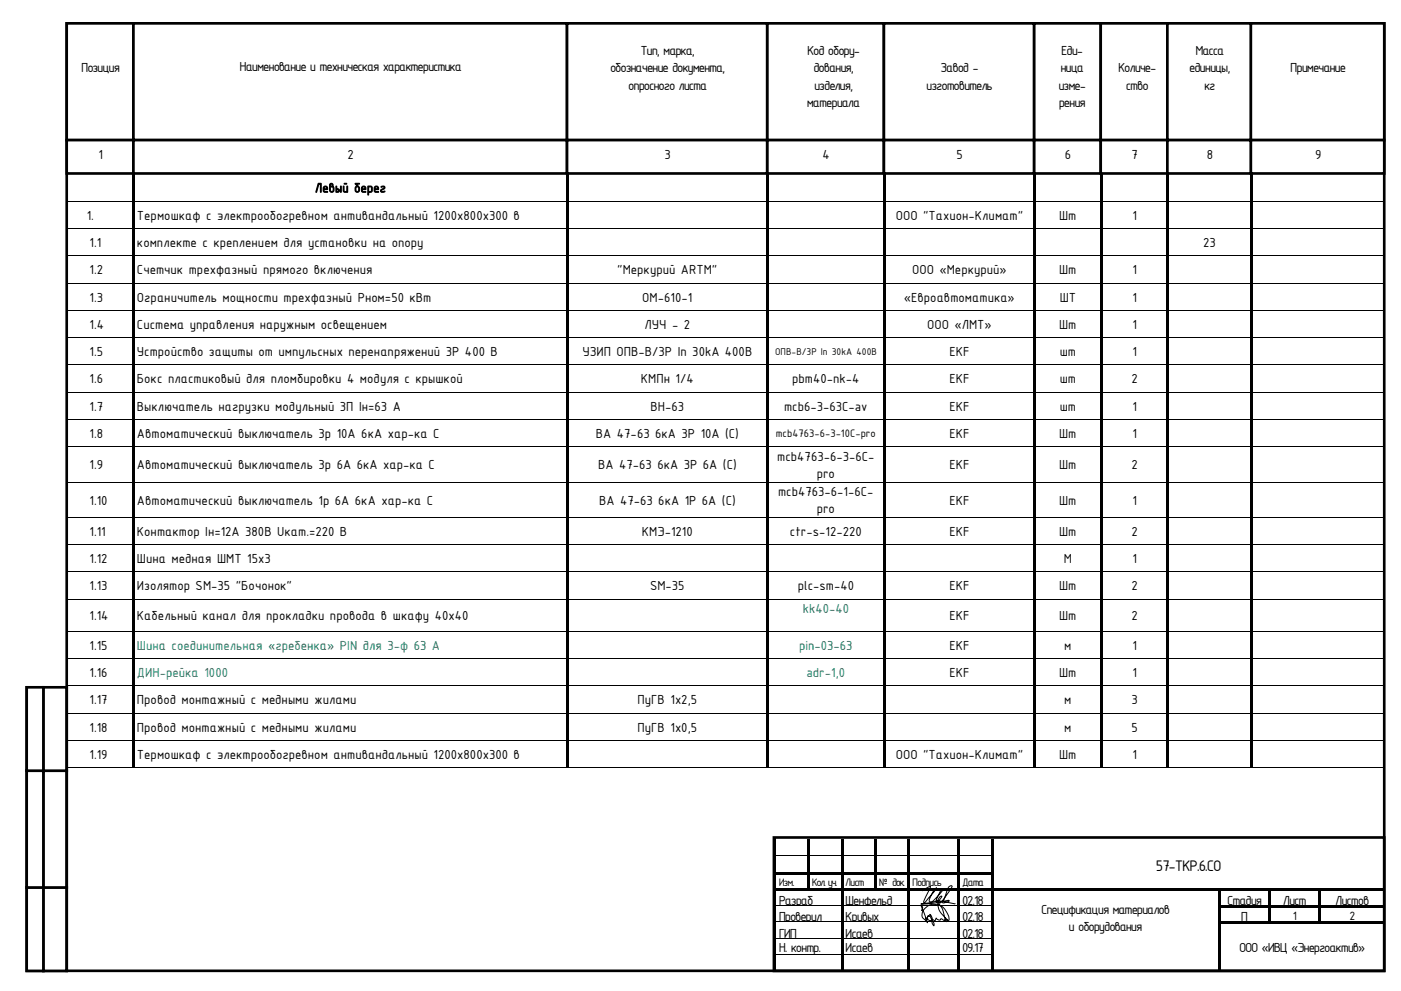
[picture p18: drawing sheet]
<svg xmlns="http://www.w3.org/2000/svg" width="420mm" height="297mm" viewBox="0 0 420 297" stroke-linecap="round" stroke-linejoin="round" font-family="sans-serif">
<defs><g id="words">
<g font-size="5">
<text x="346.6" y="261.1">57-ТКР.6.СО</text>
<text x="306.8" y="277">Спецификация материалов и</text>
<text x="320.1" y="283">оборудования</text>
</g>
<g font-size="4.2">
<text x="192" y="16.5">Тип, марка,</text>
<text x="242" y="16.5">Код обору-</text>
<text x="318.2" y="16.5">Еди-</text>
<text x="358.4" y="16.5">Масса</text>
<text x="24.3" y="21.6">Позиция</text>
<text x="71.8" y="21.3">Наименование и техническая характеристика</text>
<text x="182.9" y="21.6">обозначение документа,</text>
<text x="243.9" y="21.6">дования,</text>
<text x="282" y="21.6">Завод -</text>
<text x="317.9" y="21.6">ница</text>
<text x="335.2" y="21.6">Количе-</text>
<text x="356.5" y="21.6">единицы,</text>
<text x="386.8" y="21.6">Примечание</text>
<text x="188.4" y="26.8">опросного листа</text>
<text x="244.1" y="26.8">изделия,</text>
<text x="277.7" y="26.8">изготовитель</text>
<text x="317.3" y="26.8">изме-</text>
<text x="337.5" y="26.8">ство</text>
<text x="361" y="26.8">кг</text>
<text x="241.9" y="32">материала</text>
<text x="317.4" y="32">рения</text>
<text x="29.5" y="47.8">1</text>
<text x="104.2" y="47.8">2</text>
<text x="199.2" y="47.8">3</text>
<text x="246.6" y="47.8">4</text>
<text x="286.7" y="47.8">5</text>
<text x="319.3" y="47.8">6</text>
<text x="339.2" y="47.8">7</text>
<text x="361.8" y="47.8">8</text>
<text x="394.3" y="47.8">9</text>
<text x="94.4" y="57.7">Левый берег</text>
<text x="26" y="65.8">1.</text>
<text x="41.1" y="65.8">Термошкаф с электрообогревном антивандальный 1200х800х300 в</text>
<text x="268.5" y="65.8">ООО &quot;Тахион-Климат&quot;</text>
<text x="317.6" y="65.8">Шт</text>
<text x="339.5" y="65.8">1</text>
<text x="26.8" y="74">1.1</text>
<text x="41.1" y="74">комплекте с креплением для установки на опору</text>
<text x="360.8" y="74">23</text>
<text x="26.8" y="82.2">1.2</text>
<text x="41.1" y="82.2">Счетчик трехфазный прямого включения</text>
<text x="185.1" y="82.2">&quot;Меркурий ARTM&quot;</text>
<text x="273.5" y="82.2">ООО «Меркурий»</text>
<text x="317.6" y="82.2">Шт</text>
<text x="339.5" y="82.2">1</text>
<text x="26.8" y="90.4">1.3</text>
<text x="41.1" y="90.4">Ограничитель мощности трехфазный Рном=50 кВт</text>
<text x="192.5" y="90.4">ОМ-610-1</text>
<text x="271" y="90.4">«Евроавтоматика»</text>
<text x="317.7" y="90.4">ШТ</text>
<text x="339.5" y="90.4">1</text>
<text x="26.8" y="98.6">1.4</text>
<text x="41.1" y="98.6">Система управления наружным освещением</text>
<text x="193.3" y="98.6">ЛУЧ - 2</text>
<text x="277.9" y="98.6">ООО «ЛМТ»</text>
<text x="317.6" y="98.6">Шт</text>
<text x="339.5" y="98.6">1</text>
<text x="26.8" y="106.8">1.5</text>
<text x="41.1" y="106.8">Устройство защиты от импульсных перенапряжений 3Р 400 В</text>
<text x="174.6" y="106.8">УЗИП ОПВ-В/3Р In 30kA 400B</text>
<text x="284.6" y="106.8">EKF</text>
<text x="317.7" y="106.8">шт</text>
<text x="339.5" y="106.8">1</text>
<text x="26.8" y="115">1.6</text>
<text x="41.1" y="115">Бокс пластиковый для пломбировки 4 модуля с крышкой</text>
<text x="192.2" y="115">КМПн 1/4</text>
<text x="237.5" y="115">pbm40-nk-4</text>
<text x="284.6" y="115">EKF</text>
<text x="317.7" y="115">шт</text>
<text x="339.2" y="115">2</text>
<text x="26.8" y="123.2">1.7</text>
<text x="41.1" y="123.2">Выключатель нагрузки модульный 3П Iн=63 А</text>
<text x="195" y="123.2">ВН-63</text>
<text x="235.1" y="123.2">mcb6-3-63C-av</text>
<text x="284.6" y="123.2">EKF</text>
<text x="317.7" y="123.2">шт</text>
<text x="339.5" y="123.2">1</text>
<text x="26.8" y="131.3">1.8</text>
<text x="41.1" y="131.3">Автоматический выключатель 3р 10А 6кА хар-ка С</text>
<text x="178.7" y="131.3">ВА 47-63</text>
<text x="196.4" y="131.3">6кА 3P 10А (С)</text>
<text x="284.6" y="131.3">EKF</text>
<text x="317.6" y="131.3">Шт</text>
<text x="339.5" y="131.3">1</text>
<text x="26.8" y="140.7">1.9</text>
<text x="41.1" y="140.7">Автоматический выключатель 3р 6А 6кА хар-ка С</text>
<text x="179.3" y="140.7">ВА 47-63 6кА 3P 6А (С)</text>
<text x="233" y="138.1">mcb4763-6-3-6С-</text>
<text x="244.9" y="143.3">pro</text>
<text x="284.6" y="140.7">EKF</text>
<text x="317.6" y="140.7">Шт</text>
<text x="339.2" y="140.7">2</text>
<text x="233.3" y="148.6">mcb4763-6-1-6С-</text>
<text x="26.8" y="151.2">1.10</text>
<text x="41.1" y="151.2">Автоматический выключатель 1р 6А 6кА хар-ка С</text>
<text x="179.6" y="151.2">ВА 47-63 6кА 1P 6А (С)</text>
<text x="244.9" y="153.8">pro</text>
<text x="284.6" y="151.2">EKF</text>
<text x="317.6" y="151.2">Шт</text>
<text x="339.5" y="151.2">1</text>
<text x="26.8" y="160.6">1.11</text>
<text x="41.1" y="160.6">Контактор Iн=12А 380В Uкат.=220 В</text>
<text x="192.4" y="160.6">КМЭ-1210</text>
<text x="236.8" y="160.6">ctr-s-12-220</text>
<text x="284.6" y="160.6">EKF</text>
<text x="317.6" y="160.6">Шт</text>
<text x="339.2" y="160.6">2</text>
<text x="26.8" y="168.8">1.12</text>
<text x="41.1" y="168.8">Шина медная ШМТ 15х3</text>
<text x="318.9" y="168.8">М</text>
<text x="339.5" y="168.8">1</text>
<text x="26.8" y="177">1.13</text>
<text x="41.1" y="177">Изолятор SM-35 &quot;Бочонок&quot;</text>
<text x="194.9" y="177">SM-35</text>
<text x="239.2" y="177">plc-sm-40</text>
<text x="284.6" y="177">EKF</text>
<text x="317.6" y="177">Шт</text>
<text x="339.2" y="177">2</text>
<text x="26.8" y="185.9">1.14</text>
<text x="41.1" y="185.9">Кабельный канал для прокладки провода в шкафу 40x40</text>
<text x="284.6" y="185.9">EKF</text>
<text x="317.6" y="185.9">Шт</text>
<text x="339.2" y="185.9">2</text>
<text x="26.8" y="194.8">1.15</text>
<text x="284.6" y="194.8">EKF</text>
<text x="319.1" y="194.8">м</text>
<text x="339.5" y="194.8">1</text>
<text x="26.8" y="202.9">1.16</text>
<text x="284.6" y="202.9">EKF</text>
<text x="317.6" y="202.9">Шт</text>
<text x="339.5" y="202.9">1</text>
<text x="26.8" y="211.1">1.17</text>
<text x="41.1" y="211.1">Провод монтажный с медными жилами</text>
<text x="191.2" y="211.1">ПуГВ 1х2,5</text>
<text x="319.1" y="211.1">м</text>
<text x="339.2" y="211.1">3</text>
<text x="26.8" y="219.3">1.18</text>
<text x="41.1" y="219.3">Провод монтажный с медными жилами</text>
<text x="191.2" y="219.3">ПуГВ 1х0,5</text>
<text x="319.1" y="219.3">м</text>
<text x="339.2" y="219.3">5</text>
<text x="26.8" y="227.5">1.19</text>
<text x="41.1" y="227.5">Термошкаф с электрообогревном антивандальный 1200х800х300 в</text>
<text x="268.5" y="227.5">ООО &quot;Тахион-Климат&quot;</text>
<text x="317.6" y="227.5">Шт</text>
<text x="339.5" y="227.5">1</text>
<text x="233.5" y="271.1">Разраб</text>
<text x="253.4" y="271.1">Шенфельд</text>
<text x="288.4" y="271.1">02.18</text>
<text x="312.2" y="273.9">Спецификация материалов</text>
<text x="367.9" y="271.1">Стадия</text>
<text x="384.6" y="271.1">Лист</text>
<text x="400.3" y="271.1">Листов</text>
<text x="233.5" y="276.1">Проверил</text>
<text x="233.5" y="281">ГИП</text>
<text x="253.4" y="276.1">Кривых</text>
<text x="253.4" y="281">Исаев</text>
<text x="288.4" y="276.1">02.18</text>
<text x="288.4" y="281">02.18</text>
<text x="320.4" y="279.1">и оборудования</text>
<text x="372.1" y="276.1">П</text>
<text x="233.5" y="285.5">Н. контр.</text>
<text x="253.4" y="285.5">Исаев</text>
<text x="288.4" y="285.5">09.17</text>
<text x="371.5" y="285.5">ООО «ИВЦ «Энергоактив»</text>
</g>
<g font-size="4.2" fill="#007f5f">
<text x="240.6" y="183.8">kk40-40</text>
<text x="41.1" y="194.8">Шина соединительная «гребенка» PIN для 3-ф 63 А</text>
<text x="239.6" y="194.8">pin-03-63</text>
<text x="41.1" y="202.9">ДИН-рейка 1000</text>
<text x="241.8" y="202.9">adr-1,0</text>
</g>
<g font-size="3.9">
<text x="387.6" y="275.8">1</text>
<text x="404.6" y="275.8">2</text>
</g>
<g font-size="3.5">
<text x="232.6" y="131.1">mcb4763-6-3-10С-pro</text>
<text x="233.5" y="265.5">Изм.</text>
<text x="243.4" y="265.5">Кол. уч.</text>
<text x="253.4" y="265.5">Лист</text>
<text x="263.5" y="265.5">№ док.</text>
<text x="273.5" y="265.5">Подпись</text>
<text x="288.4" y="265.5">Дата</text>
</g>
<text font-size="3.2" x="232.4" y="106.4">ОПВ-В/3Р In 30kA 400B</text>
</g></defs>
<path d="M232 251h183v40h-183z" fill="none" stroke="#000" stroke-width=".79"/>
<g fill="none" stroke="#000" stroke-width=".3">
<path d="M232.4 251.5v4.9M232.4 256.7v4.7M232.5 256.5h9.5M242.8 256.5h9.3M252.8 256.5h9.3M262.8 256.5h9.3M272.8 256.5h14.3M287.8 256.5h9.3M415 251.5v4.9M415 256.7v4.7M232.4 262.2v4.1M232.4 267.1v4.1"/>
<path d="M232.4 272v4.2M232.4 277v4.1M232.5 271.3h19.6M232.5 276.3h19.6M252.8 271.3h19.3M252.8 276.3h19.3M272.8 271.3h14.3M272.8 276.3h14.3M287.8 271.3h9.3M287.8 276.3h9.3M415 262.2v4.1M415 267.1v4.1"/>
<path d="M415 272v4.2M415 277v4.1M232.4 281.4v4.6M232.4 286.3v4.4M232.5 281.3h19.6M232.5 286.2h19.6M252.8 281.3h19.3M252.8 286.1h19.3M272.8 281.3h14.3M272.8 286.1h14.3M287.8 281.3h9.3M287.8 286.1h9.3"/>
<path d="M415 281.4v4.6M415 286.3v4.4"/>
</g>
<g fill="#000">
<path d="M232.4 256.4l.1 .3z" fill-rule="evenodd"/>
<path d="M242 251.5h.8v4.9h-.8z" fill-rule="evenodd"/>
<path d="M242 256.4h.8v.3h-.8z" fill-rule="evenodd"/>
<path d="M252.1 251.5h.7v4.9h-.7z" fill-rule="evenodd"/>
<path d="M252.1 256.4h.7v.3h-.7z" fill-rule="evenodd"/>
<path d="M262.1 251.5h.7v4.9h-.7z" fill-rule="evenodd"/>
<path d="M262.1 256.4h.7v.3h-.7z" fill-rule="evenodd"/>
<path d="M272.1 251.5h.7v4.9h-.7z" fill-rule="evenodd"/>
<path d="M272.1 256.4h.7v.3h-.7z" fill-rule="evenodd"/>
<path d="M287.1 251.5h.7v4.9h-.7z" fill-rule="evenodd"/>
<path d="M287.1 256.4h.7v.3h-.7z" fill-rule="evenodd"/>
<path d="M297.1 251.5h.7v4.9h-.7z" fill-rule="evenodd"/>
<path d="M297.1 256.4h.7v.3h-.7z" fill-rule="evenodd"/>
<path d="M414.9 256.4l.2 .3z" fill-rule="evenodd"/>
<path d="M232.4 261.4h.1v.8h-.1z" fill-rule="evenodd"/>
<path d="M232.4 266.3h.1v.8h-.1z" fill-rule="evenodd"/>
<path d="M232.4 271.2h.1v.8h-.1z" fill-rule="evenodd"/>
<path d="M232.4 276.2h.1v.8h-.1z" fill-rule="evenodd"/>
<path d="M232.5 261.4h9.5v.7h-9.5z" fill-rule="evenodd"/>
<path d="M232.5 266.3h9.5v.8h-9.5z" fill-rule="evenodd"/>
<path d="M242 256.7h.8v4.7h-.8z" fill-rule="evenodd"/>
<path d="M242 261.4h.8v.8h-.8z" fill-rule="evenodd"/>
<path d="M242 262.2h.8v4.1h-.8z" fill-rule="evenodd"/>
<path d="M242 266.3h.8v.8h-.8z" fill-rule="evenodd"/>
<path d="M242.8 261.4h9.3v.7h-9.3z" fill-rule="evenodd"/>
<path d="M242.8 266.3h9.3v.8h-9.3z" fill-rule="evenodd"/>
<path d="M252.1 256.7h.7v4.7h-.7z" fill-rule="evenodd"/>
<path d="M252.1 261.4h.7v.8h-.7z" fill-rule="evenodd"/>
<path d="M252.1 262.2h.7v4.1h-.7z" fill-rule="evenodd"/>
<path d="M252.1 266.3h.7v.8h-.7z" fill-rule="evenodd"/>
<path d="M252.1 267.1h.7v4.1h-.7z" fill-rule="evenodd"/>
<path d="M252.1 271.2h.7v.8h-.7z" fill-rule="evenodd"/>
<path d="M252.1 272h.7v4.2h-.7z" fill-rule="evenodd"/>
<path d="M252.1 276.2h.7v.8h-.7z" fill-rule="evenodd"/>
<path d="M252.8 261.4h9.3v.7h-9.3z" fill-rule="evenodd"/>
<path d="M252.8 266.3h9.3v.8h-9.3z" fill-rule="evenodd"/>
<path d="M262.1 256.7h.7v4.7h-.7z" fill-rule="evenodd"/>
<path d="M262.1 261.4h.7v.8h-.7z" fill-rule="evenodd"/>
<path d="M262.1 262.2h.7v4.1h-.7z" fill-rule="evenodd"/>
<path d="M262.1 266.3h.7v.8h-.7z" fill-rule="evenodd"/>
<path d="M262.8 261.4h9.3v.7h-9.3z" fill-rule="evenodd"/>
<path d="M262.8 266.3h9.3v.8h-9.3z" fill-rule="evenodd"/>
<path d="M272.1 256.7h.7v4.7h-.7z" fill-rule="evenodd"/>
<path d="M272.1 261.4h.7v.8h-.7z" fill-rule="evenodd"/>
<path d="M272.1 262.2h.7v4.1h-.7z" fill-rule="evenodd"/>
<path d="M272.1 266.3h.7v.8h-.7z" fill-rule="evenodd"/>
<path d="M272.1 267.1h.7v4.1h-.7z" fill-rule="evenodd"/>
<path d="M272.1 271.2h.7v.8h-.7z" fill-rule="evenodd"/>
<path d="M272.1 272h.7v4.2h-.7z" fill-rule="evenodd"/>
<path d="M272.1 276.2h.7v.8h-.7z" fill-rule="evenodd"/>
<path d="M272.8 261.4h14.3v.7h-14.3z" fill-rule="evenodd"/>
<path d="M272.8 266.3h14.3v.8h-14.3z" fill-rule="evenodd"/>
<path d="M287.1 256.7h.7v4.7h-.7z" fill-rule="evenodd"/>
<path d="M287.1 261.4h.7v.8h-.7z" fill-rule="evenodd"/>
<path d="M287.1 262.2h.7v4.1h-.7z" fill-rule="evenodd"/>
<path d="M287.1 266.3h.7v.8h-.7z" fill-rule="evenodd"/>
<path d="M287.1 267.1h.7v4.1h-.7z" fill-rule="evenodd"/>
<path d="M287.1 271.2h.7v.8h-.7z" fill-rule="evenodd"/>
<path d="M287.1 272h.7v4.2h-.7z" fill-rule="evenodd"/>
<path d="M287.1 276.2h.7v.8h-.7z" fill-rule="evenodd"/>
<path d="M287.8 261.4h9.3v.7h-9.3z" fill-rule="evenodd"/>
<path d="M287.8 266.3h9.3v.8h-9.3z" fill-rule="evenodd"/>
<path d="M297.1 256.7h.7v4.7h-.7z" fill-rule="evenodd"/>
<path d="M297.1 261.4h.7v.8h-.7z" fill-rule="evenodd"/>
<path d="M297.1 262.2h.7v4.1h-.7z" fill-rule="evenodd"/>
<path d="M297.1 266.3h.7v.8h-.7z" fill-rule="evenodd"/>
<path d="M297.1 267.1h.7v4.1h-.7z" fill-rule="evenodd"/>
<path d="M297.1 271.2h.7v.8h-.7z" fill-rule="evenodd"/>
<path d="M297.1 272h.7v4.2h-.7z" fill-rule="evenodd"/>
<path d="M297.1 276.2h.7v.8h-.7z" fill-rule="evenodd"/>
<path d="M297.8 266.3h67.3v.8h-67.3z" fill-rule="evenodd"/>
<path d="M365.1 267.1h.8z" fill-rule="evenodd"/>
<path d="M365.1 266.3h.8v.8h-.8z" fill-rule="evenodd"/>
<path d="M365.1 267.1h.8v4.1h-.8z" fill-rule="evenodd"/>
<path d="M365.1 271.2h.8v.8h-.8z" fill-rule="evenodd"/>
<path d="M365.1 272h.8v4.2h-.8z" fill-rule="evenodd"/>
<path d="M365.1 276.2h.8v.8h-.8z" fill-rule="evenodd"/>
<path d="M365.9 266.3h14.2v.8h-14.2z" fill-rule="evenodd"/>
<path d="M365.9 271.2h14.2v.8h-14.2z" fill-rule="evenodd"/>
<path d="M365.9 276.2h14.2v.7h-14.2z" fill-rule="evenodd"/>
<path d="M380.1 267.1h.8z" fill-rule="evenodd"/>
<path d="M380.1 266.3h.8v.8h-.8z" fill-rule="evenodd"/>
<path d="M380.1 267.1h.8v4.1h-.8z" fill-rule="evenodd"/>
<path d="M380.1 271.2h.8v.8h-.8z" fill-rule="evenodd"/>
<path d="M380.1 272h.8v4.2h-.8z" fill-rule="evenodd"/>
<path d="M380.1 276.2h.8v.7h-.8z" fill-rule="evenodd"/>
<path d="M380.9 266.3h14.2v.8h-14.2z" fill-rule="evenodd"/>
<path d="M380.9 271.2h14.2v.8h-14.2z" fill-rule="evenodd"/>
<path d="M380.9 276.2h14.2v.7h-14.2z" fill-rule="evenodd"/>
<path d="M395.1 267.1h.8z" fill-rule="evenodd"/>
<path d="M395.1 266.3h.8v.8h-.8z" fill-rule="evenodd"/>
<path d="M395.1 267.1h.8v4.1h-.8z" fill-rule="evenodd"/>
<path d="M395.1 271.2h.8v.8h-.8z" fill-rule="evenodd"/>
<path d="M395.1 272h.8v4.2h-.8z" fill-rule="evenodd"/>
<path d="M395.1 276.2h.8v.7h-.8z" fill-rule="evenodd"/>
<path d="M395.9 266.3h19v.8h-19z" fill-rule="evenodd"/>
<path d="M395.9 271.2h19v.8h-19z" fill-rule="evenodd"/>
<path d="M395.9 276.2h19v.7h-19z" fill-rule="evenodd"/>
<path d="M414.9 261.4h.2v.8h-.2z" fill-rule="evenodd"/>
<path d="M414.9 266.3h.2v.8h-.2z" fill-rule="evenodd"/>
<path d="M414.9 271.2h.2v.8h-.2z" fill-rule="evenodd"/>
<path d="M414.9 276.2h.2v.8h-.2z" fill-rule="evenodd"/>
<path d="M232.4 281.1l.1 .3z" fill-rule="evenodd"/>
<path d="M232.4 286l.1 .3z" fill-rule="evenodd"/>
<path d="M252.1 277h.7v4.1h-.7z" fill-rule="evenodd"/>
<path d="M252.1 281.1h.7v.3h-.7z" fill-rule="evenodd"/>
<path d="M252.1 281.4h.7v4.6h-.7z" fill-rule="evenodd"/>
<path d="M252.1 286h.7v.3h-.7z" fill-rule="evenodd"/>
<path d="M252.1 286.3h.7v4.4h-.7z" fill-rule="evenodd"/>
<path d="M272.1 277h.7v4.1h-.7z" fill-rule="evenodd"/>
<path d="M272.1 281.1h.7v.3h-.7z" fill-rule="evenodd"/>
<path d="M272.1 281.4h.7v4.6h-.7z" fill-rule="evenodd"/>
<path d="M272.1 286h.7v.3h-.7z" fill-rule="evenodd"/>
<path d="M272.1 286.3h.7v4.4h-.7z" fill-rule="evenodd"/>
<path d="M287.1 277h.7v4.1h-.7z" fill-rule="evenodd"/>
<path d="M287.1 281.1h.7v.3h-.7z" fill-rule="evenodd"/>
<path d="M287.1 281.4h.7v4.6h-.7z" fill-rule="evenodd"/>
<path d="M287.1 286h.7v.3h-.7z" fill-rule="evenodd"/>
<path d="M287.1 286.3h.7v4.4h-.7z" fill-rule="evenodd"/>
<path d="M297.1 277h.7v4.1h-.7z" fill-rule="evenodd"/>
<path d="M297.1 281.1h.7v.3h-.7z" fill-rule="evenodd"/>
<path d="M297.1 281.4h.7v4.6h-.7z" fill-rule="evenodd"/>
<path d="M297.1 286h.7v.3h-.7z" fill-rule="evenodd"/>
<path d="M297.1 286.3h.7v4.4h-.7z" fill-rule="evenodd"/>
<path d="M365.1 277h.8v4.1h-.8z" fill-rule="evenodd"/>
<path d="M365.1 281.1h.8v.3h-.8z" fill-rule="evenodd"/>
<path d="M365.1 281.4h.8v4.6h-.8z" fill-rule="evenodd"/>
<path d="M365.1 286h.8v.3h-.8z" fill-rule="evenodd"/>
<path d="M365.1 286.3h.8v4.4h-.8z" fill-rule="evenodd"/>
<path d="M414.9 281.1l.2 .3z" fill-rule="evenodd"/>
<path d="M414.9 286l.2 .3z" fill-rule="evenodd"/>
</g>
<path d="M13 266h7v25h-7z" fill-rule="evenodd" fill="#fff"/>
<path d="M13 266h7v25h-7z" fill="none" stroke="#000" stroke-width=".79"/>
<path d="M13 231h7v35h-7z" fill-rule="evenodd" fill="#fff"/>
<path d="M13 231h7v35h-7z" fill="none" stroke="#000" stroke-width=".79"/>
<path d="M13 206h7v25h-7z" fill-rule="evenodd" fill="#fff"/>
<path d="M13 206h7v25h-7z" fill="none" stroke="#000" stroke-width=".79"/>
<path d="M8 266h5v25h-5z" fill-rule="evenodd" fill="#fff"/>
<path d="M8 266h5v25h-5z" fill="none" stroke="#000" stroke-width=".79"/>
<path d="M8 231h5v35h-5z" fill-rule="evenodd" fill="#fff"/>
<path d="M8 231h5v35h-5z" fill="none" stroke="#000" stroke-width=".79"/>
<path d="M8 206h5v25h-5z" fill-rule="evenodd" fill="#fff"/>
<path d="M8 206h5v25h-5z" fill="none" stroke="#000" stroke-width=".79"/>
<path d="M13 266h7v25h-7z" fill-rule="evenodd" fill="#fff"/>
<path d="M13 266h7v25h-7z" fill="none" stroke="#000" stroke-width=".79"/>
<path d="M13 231h7v35h-7z" fill-rule="evenodd" fill="#fff"/>
<path d="M13 231h7v35h-7z" fill="none" stroke="#000" stroke-width=".79"/>
<path d="M13 206h7v25h-7z" fill-rule="evenodd" fill="#fff"/>
<path d="M13 206h7v25h-7z" fill="none" stroke="#000" stroke-width=".79"/>
<path d="M8 266h5v25h-5z" fill-rule="evenodd" fill="#fff"/>
<path d="M8 266h5v25h-5z" fill="none" stroke="#000" stroke-width=".79"/>
<path d="M8 231h5v35h-5z" fill-rule="evenodd" fill="#fff"/>
<path d="M8 231h5v35h-5z" fill="none" stroke="#000" stroke-width=".79"/>
<path d="M8 206h5v25h-5z" fill-rule="evenodd" fill="#fff"/>
<path d="M20 7h395v284h-395zM8 206h5v25h-5z" fill="none" stroke="#000" stroke-width=".79"/>
<path d="M20 7h20v35h-20z" fill-rule="evenodd" fill="#fff"/>
<path d="M20 7h20v35h-20z" fill="none" stroke="#000" stroke-width=".79"/>
<path d="M40 7h130v35h-130z" fill-rule="evenodd" fill="#fff"/>
<path d="M40 7h130v35h-130z" fill="none" stroke="#000" stroke-width=".79"/>
<path d="M230 7h35v35h-35z" fill-rule="evenodd" fill="#fff"/>
<path d="M230 7h35v35h-35z" fill="none" stroke="#000" stroke-width=".79"/>
<path d="M310 7h20v35h-20z" fill-rule="evenodd" fill="#fff"/>
<path d="M310 7h20v35h-20z" fill="none" stroke="#000" stroke-width=".79"/>
<path d="M265 7h45v35h-45z" fill-rule="evenodd" fill="#fff"/>
<path d="M265 7h45v35h-45z" fill="none" stroke="#000" stroke-width=".79"/>
<path d="M375 7h40v35h-40z" fill-rule="evenodd" fill="#fff"/>
<path d="M375 7h40v35h-40z" fill="none" stroke="#000" stroke-width=".79"/>
<path d="M20 42h20v10h-20z" fill-rule="evenodd" fill="#fff"/>
<path d="M20 42h20v10h-20z" fill="none" stroke="#000" stroke-width=".79"/>
<path d="M40 42h130v10h-130z" fill-rule="evenodd" fill="#fff"/>
<path d="M40 42h130v10h-130z" fill="none" stroke="#000" stroke-width=".79"/>
<path d="M230 42h35v10h-35z" fill-rule="evenodd" fill="#fff"/>
<path d="M230 42h35v10h-35z" fill="none" stroke="#000" stroke-width=".79"/>
<path d="M310 42h20v10h-20z" fill-rule="evenodd" fill="#fff"/>
<path d="M310 42h20v10h-20z" fill="none" stroke="#000" stroke-width=".79"/>
<path d="M265 42h45v10h-45z" fill-rule="evenodd" fill="#fff"/>
<path d="M265 42h45v10h-45z" fill="none" stroke="#000" stroke-width=".79"/>
<path d="M375 42h40v10h-40z" fill-rule="evenodd" fill="#fff"/>
<path d="M375 42h40v10h-40z" fill="none" stroke="#000" stroke-width=".79"/>
<path d="M170 7h60v35h-60z" fill-rule="evenodd" fill="#fff"/>
<path d="M170 7h60v35h-60z" fill="none" stroke="#000" stroke-width=".79"/>
<path d="M170 42h60v10h-60z" fill-rule="evenodd" fill="#fff"/>
<path d="M170 42h60v10h-60z" fill="none" stroke="#000" stroke-width=".79"/>
<path d="M330 7h20v35h-20z" fill-rule="evenodd" fill="#fff"/>
<path d="M330 7h20v35h-20z" fill="none" stroke="#000" stroke-width=".79"/>
<path d="M330 42h20v10h-20z" fill-rule="evenodd" fill="#fff"/>
<path d="M330 42h20v10h-20z" fill="none" stroke="#000" stroke-width=".79"/>
<path d="M350 7h25v35h-25z" fill-rule="evenodd" fill="#fff"/>
<path d="M350 7h25v35h-25z" fill="none" stroke="#000" stroke-width=".79"/>
<path d="M350 42h25v10h-25z" fill-rule="evenodd" fill="#fff"/>
<path d="M350 42h25v10h-25z" fill="none" stroke="#000" stroke-width=".79"/>
<path d="M298.7 268.6h65.1v20.3h-65.1z" fill-rule="evenodd" fill="#fff"/>
<g fill="none" stroke="#000" stroke-width=".3">
<path d="M20 52.1h19.7M39.8 52.1h129.9M169.9 52.1h59.9M229.9 52.1h34.9M264.9 52.1h44.9M310 52.1h19.8M330 52.1h19.8M350 52.1h24.8M375 52.1h40.2M20 60.3h19.7M20 68.5h19.7M20 76.6h19.7"/>
<path d="M40.4 60.3h129.3M40.4 68.5h129.3M40.4 76.6h129.3M170.5 60.3h59.3M170.5 68.5h59.3M170.5 76.6h59.3M230.5 60.3h34.3M230.5 68.5h34.3M230.5 76.6h34.3M265.5 60.3h44.3M265.5 68.5h44.3M265.5 76.6h44.3"/>
<path d="M310.6 60.3h19.2M310.6 68.5h19.2M310.6 76.6h19.2M330.6 60.3h19.2M330.6 68.5h19.2M330.6 76.6h19.2M350.6 60.3h24.2M350.6 68.5h24.2M350.6 76.6h24.2M375.6 60.3h39.6M375.6 68.5h39.6M375.6 76.6h39.6"/>
<path d="M20 84.8h19.7M20 93h19.7M40.4 84.8h129.3M40.4 93h129.3M170.5 84.8h59.3M170.5 93h59.3M230.5 84.8h34.3M230.5 93h34.3M265.5 84.8h44.3M265.5 93h44.3M310.6 84.8h19.2M310.6 93h19.2"/>
<path d="M330.6 84.8h19.2M330.6 93h19.2M350.6 84.8h24.2M350.6 93h24.2M375.6 84.8h39.6M375.6 93h39.6M20 101.2h19.7M20 109.4h19.7M20 117.6h19.7M40.4 101.2h129.3M40.4 109.4h129.3M40.4 117.6h129.3"/>
<path d="M170.5 101.2h59.3M170.5 109.4h59.3M170.5 117.6h59.3M230.5 101.2h34.3M230.5 109.4h34.3M230.5 117.6h34.3M265.5 101.2h44.3M265.5 109.4h44.3M265.5 117.6h44.3M310.6 101.2h19.2M310.6 109.4h19.2M310.6 117.6h19.2"/>
<path d="M330.6 101.2h19.2M330.6 109.4h19.2M330.6 117.6h19.2M350.6 101.2h24.2M350.6 109.4h24.2M350.6 117.6h24.2M375.6 101.2h39.6M375.6 109.4h39.6M375.6 117.6h39.6M20 125.7h19.7M20 134h19.7M40.4 125.7h129.3"/>
<path d="M40.4 134h129.3M170.5 125.7h59.3M170.5 134h59.3M230.5 125.7h34.3M230.5 134h34.3M265.5 125.7h44.3M265.5 134h44.3M310.6 125.7h19.2M310.6 134h19.2M330.6 125.7h19.2M330.6 134h19.2M350.6 125.7h24.2"/>
<path d="M350.6 134h24.2M375.6 125.7h39.6M375.6 134h39.6M20 144.5h19.7M20 155h19.7M40.4 144.5h129.3M40.4 155h129.3M170.5 144.5h59.3M170.5 155h59.3M230.5 144.5h34.3M230.5 155h34.3M265.5 144.5h44.3"/>
<path d="M265.5 155h44.3M310.6 144.5h19.2M310.6 155h19.2M330.6 144.5h19.2M330.6 155h19.2M350.6 144.5h24.2M350.6 155h24.2M375.6 144.5h39.6M375.6 155h39.6M20 163.2h19.7M20 171.4h19.7M20 179.6h19.7"/>
<path d="M40.4 163.2h129.3M40.4 171.4h129.3M40.4 179.6h129.3M170.5 163.2h59.3M170.5 171.4h59.3M170.5 179.6h59.3M230.5 163.2h34.3M230.5 171.4h34.3M230.5 179.6h34.3M265.5 163.2h44.3M265.5 171.4h44.3M265.5 179.6h44.3"/>
<path d="M310.6 163.2h19.2M310.6 171.4h19.2M310.6 179.6h19.2M330.6 163.2h19.2M330.6 171.4h19.2M330.6 179.6h19.2M350.6 163.2h24.2M350.6 171.4h24.2M350.6 179.6h24.2M375.6 163.2h39.6M375.6 171.4h39.6M375.6 179.6h39.6"/>
<path d="M20 189.2h19.7M20 197.4h19.7M40.4 189.2h129.3M40.4 197.4h129.3M170.5 189.2h59.3M170.5 197.4h59.3M230.5 189.2h34.3M230.5 197.4h34.3M265.5 189.2h44.3M265.5 197.4h44.3M310.6 189.2h19.2M310.6 197.4h19.2"/>
<path d="M330.6 189.2h19.2M330.6 197.4h19.2M350.6 189.2h24.2M350.6 197.4h24.2M375.6 189.2h39.6M375.6 197.4h39.6M20 205.6h19.7M20 213.7h19.7M40.4 205.6h129.3M40.4 213.7h129.3M170.5 205.6h59.3M170.5 213.7h59.3"/>
<path d="M230.5 205.6h34.3M230.5 213.7h34.3M265.5 205.6h44.3M265.5 213.7h44.3M310.6 205.6h19.2M310.6 213.7h19.2M330.6 205.6h19.2M330.6 213.7h19.2M350.6 205.6h24.2M350.6 213.7h24.2M375.6 205.6h39.6M375.6 213.7h39.6"/>
<path d="M20 221.9h19.7M20 230.1h19.7M40.4 221.9h129.3M40.6 230.1h129.1M170.5 221.9h59.3M170.6 230.1h59.2M230.5 221.9h34.3M230.7 230.1h34.1M265.5 221.9h44.3M265.7 230.1h44.1M310.6 221.9h19.2M310.7 230.1h19.1"/>
<path d="M330.6 221.9h19.2M330.7 230.1h19.1M350.6 221.9h24.2M350.7 230.1h24.1M375.6 221.9h39.6M375.7 230.1h39.5M276.2 272.9a.91 .91 0 0 0-.1-1.5l1.9 5.2-.5-1.5 .4 .3 .3-.8h.3l-.4 .1v.8l-.2-.1a.82 .82 0 0 0 .9 .5 .82 .82 0 0 0 .7-.7l-.7-1.1 .2 .8a3.7 3.7 0 0 1 1 2.6 1.29 1.29 0 0 1-.3-1.9l.6 .3 .4-.7a.79 .79 0 0 0 .7 .6 .79 .79 0 0 0 .8-.4l.9 .5 .2-.4 .2 .1 .5 .4-.3 .2-.8-2.4a3.4 3.4 0 0 0-1.6-2.8 5 5 0 0 0 2.3 4.3l.8 .6a4.3 4.3 0 0 0-2-4.1 4.3 4.3 0 0 0-4.6 0 2.37 2.37 0 0 0-.3 4.2M276.6 267l2.3-1.3-.9 2.2a4.3 4.3 0 0 0-1 2.8l3.1-3.5 .6-1a7.3 7.3 0 0 0-2.1 4 1.91 1.91 0 0 0 2.2-1.2l1.7-1.9v-.4h-.3l-.6 1.1a3.8 3.8 0 0 0-.8 2.6 3 3 0 0 0 1.5-1.8 1.95 1.95 0 0 0-1.2 2.1 2.12 2.12 0 0 0 2-1.5l1.9-2.6 .4-1a1.28 1.28 0 0 0-1.5 1.4l-1.3 3.5a2.24 2.24 0 0 0 2-.5l-.4-.1a30.2 30.2 0 0 1-8.1 1.1l2.3-.3a12.9 12.9 0 0 1 7.8 .2h.2"/>
</g>
<g fill="#000">
<path d="M39.7 52l.1 .2z" fill-rule="evenodd"/>
<path d="M169.7 52l.2 .2z" fill-rule="evenodd"/>
<path d="M229.8 52l.1 .2z" fill-rule="evenodd"/>
<path d="M264.8 52l.1 .2z" fill-rule="evenodd"/>
<path d="M309.8 52l.2 .2z" fill-rule="evenodd"/>
<path d="M329.8 52l.2 .2z" fill-rule="evenodd"/>
<path d="M349.8 52l.2 .2z" fill-rule="evenodd"/>
<path d="M374.8 52l.2 .2z" fill-rule="evenodd"/>
<path d="M39.7 52.2h.7v8h-.7z" fill-rule="evenodd"/>
<path d="M39.7 60.2h.7v.2h-.7z" fill-rule="evenodd"/>
<path d="M39.7 60.4h.7v8h-.7z" fill-rule="evenodd"/>
<path d="M39.7 68.4h.7v.1h-.7z" fill-rule="evenodd"/>
<path d="M39.7 68.5h.7v8h-.7z" fill-rule="evenodd"/>
<path d="M39.7 76.5h.7v.2h-.7z" fill-rule="evenodd"/>
<path d="M169.7 52.2h.8v8h-.8z" fill-rule="evenodd"/>
<path d="M169.7 60.2h.8v.2h-.8z" fill-rule="evenodd"/>
<path d="M169.7 60.4h.8v8h-.8z" fill-rule="evenodd"/>
<path d="M169.7 68.4h.8v.1h-.8z" fill-rule="evenodd"/>
<path d="M169.7 68.5h.8v8h-.8z" fill-rule="evenodd"/>
<path d="M169.7 76.5h.8v.2h-.8z" fill-rule="evenodd"/>
<path d="M229.8 52.2h.7v8h-.7z" fill-rule="evenodd"/>
<path d="M229.8 60.2h.7v.2h-.7z" fill-rule="evenodd"/>
<path d="M229.8 60.4h.7v8h-.7z" fill-rule="evenodd"/>
<path d="M229.8 68.4h.7v.1h-.7z" fill-rule="evenodd"/>
<path d="M229.8 68.5h.7v8h-.7z" fill-rule="evenodd"/>
<path d="M229.8 76.5h.7v.2h-.7z" fill-rule="evenodd"/>
<path d="M264.8 52.2h.7v8h-.7z" fill-rule="evenodd"/>
<path d="M264.8 60.2h.7v.2h-.7z" fill-rule="evenodd"/>
<path d="M264.8 60.4h.7v8h-.7z" fill-rule="evenodd"/>
<path d="M264.8 68.4h.7v.1h-.7z" fill-rule="evenodd"/>
<path d="M264.8 68.5h.7v8h-.7z" fill-rule="evenodd"/>
<path d="M264.8 76.5h.7v.2h-.7z" fill-rule="evenodd"/>
<path d="M309.8 52.2h.8v8h-.8z" fill-rule="evenodd"/>
<path d="M309.8 60.2h.8v.2h-.8z" fill-rule="evenodd"/>
<path d="M309.8 60.4h.8v8h-.8z" fill-rule="evenodd"/>
<path d="M309.8 68.4h.8v.1h-.8z" fill-rule="evenodd"/>
<path d="M309.8 68.5h.8v8h-.8z" fill-rule="evenodd"/>
<path d="M309.8 76.5h.8v.2h-.8z" fill-rule="evenodd"/>
<path d="M329.8 52.2h.8v8h-.8z" fill-rule="evenodd"/>
<path d="M329.8 60.2h.8v.2h-.8z" fill-rule="evenodd"/>
<path d="M329.8 60.4h.8v8h-.8z" fill-rule="evenodd"/>
<path d="M329.8 68.4h.8v.1h-.8z" fill-rule="evenodd"/>
<path d="M329.8 68.5h.8v8h-.8z" fill-rule="evenodd"/>
<path d="M329.8 76.5h.8v.2h-.8z" fill-rule="evenodd"/>
<path d="M349.8 52.2h.8v8h-.8z" fill-rule="evenodd"/>
<path d="M349.8 60.2h.8v.2h-.8z" fill-rule="evenodd"/>
<path d="M349.8 60.4h.8v8h-.8z" fill-rule="evenodd"/>
<path d="M349.8 68.4h.8v.1h-.8z" fill-rule="evenodd"/>
<path d="M349.8 68.5h.8v8h-.8z" fill-rule="evenodd"/>
<path d="M349.8 76.5h.8v.2h-.8z" fill-rule="evenodd"/>
<path d="M374.8 52.2h.8v8h-.8z" fill-rule="evenodd"/>
<path d="M374.8 60.2h.8v.2h-.8z" fill-rule="evenodd"/>
<path d="M374.8 60.4h.8v8h-.8z" fill-rule="evenodd"/>
<path d="M374.8 68.4h.8v.1h-.8z" fill-rule="evenodd"/>
<path d="M374.8 68.5h.8v8h-.8z" fill-rule="evenodd"/>
<path d="M374.8 76.5h.8v.2h-.8z" fill-rule="evenodd"/>
<path d="M39.7 76.7h.7v8.1h-.7z" fill-rule="evenodd"/>
<path d="M39.7 84.8h.7v.1h-.7z" fill-rule="evenodd"/>
<path d="M39.7 84.9h.7v8h-.7z" fill-rule="evenodd"/>
<path d="M39.7 92.9h.7v.2h-.7z" fill-rule="evenodd"/>
<path d="M169.7 76.7h.8v8.1h-.8z" fill-rule="evenodd"/>
<path d="M169.7 84.8h.8v.1h-.8z" fill-rule="evenodd"/>
<path d="M169.7 84.9h.8v8h-.8z" fill-rule="evenodd"/>
<path d="M169.7 92.9h.8v.2h-.8z" fill-rule="evenodd"/>
<path d="M229.8 76.7h.7v8.1h-.7z" fill-rule="evenodd"/>
<path d="M229.8 84.8h.7v.1h-.7z" fill-rule="evenodd"/>
<path d="M229.8 84.9h.7v8h-.7z" fill-rule="evenodd"/>
<path d="M229.8 92.9h.7v.2h-.7z" fill-rule="evenodd"/>
<path d="M264.8 76.7h.7v8.1h-.7z" fill-rule="evenodd"/>
<path d="M264.8 84.8h.7v.1h-.7z" fill-rule="evenodd"/>
<path d="M264.8 84.9h.7v8h-.7z" fill-rule="evenodd"/>
<path d="M264.8 92.9h.7v.2h-.7z" fill-rule="evenodd"/>
<path d="M309.8 76.7h.8v8.1h-.8z" fill-rule="evenodd"/>
<path d="M309.8 84.8h.8v.1h-.8z" fill-rule="evenodd"/>
<path d="M309.8 84.9h.8v8h-.8z" fill-rule="evenodd"/>
<path d="M309.8 92.9h.8v.2h-.8z" fill-rule="evenodd"/>
<path d="M329.8 76.7h.8v8.1h-.8z" fill-rule="evenodd"/>
<path d="M329.8 84.8h.8v.1h-.8z" fill-rule="evenodd"/>
<path d="M329.8 84.9h.8v8h-.8z" fill-rule="evenodd"/>
<path d="M329.8 92.9h.8v.2h-.8z" fill-rule="evenodd"/>
<path d="M349.8 76.7h.8v8.1h-.8z" fill-rule="evenodd"/>
<path d="M349.8 84.8h.8v.1h-.8z" fill-rule="evenodd"/>
<path d="M349.8 84.9h.8v8h-.8z" fill-rule="evenodd"/>
<path d="M349.8 92.9h.8v.2h-.8z" fill-rule="evenodd"/>
<path d="M374.8 76.7h.8v8.1h-.8z" fill-rule="evenodd"/>
<path d="M374.8 84.8h.8v.1h-.8z" fill-rule="evenodd"/>
<path d="M374.8 84.9h.8v8h-.8z" fill-rule="evenodd"/>
<path d="M374.8 92.9h.8v.2h-.8z" fill-rule="evenodd"/>
<path d="M39.7 93.1h.7v8h-.7z" fill-rule="evenodd"/>
<path d="M39.7 101.1h.7v.2h-.7z" fill-rule="evenodd"/>
<path d="M39.7 101.3h.7v8h-.7z" fill-rule="evenodd"/>
<path d="M39.7 109.3h.7v.2h-.7z" fill-rule="evenodd"/>
<path d="M39.7 109.5h.7v8h-.7z" fill-rule="evenodd"/>
<path d="M39.7 117.5h.7v.2h-.7z" fill-rule="evenodd"/>
<path d="M169.7 93.1h.8v8h-.8z" fill-rule="evenodd"/>
<path d="M169.7 101.1h.8v.2h-.8z" fill-rule="evenodd"/>
<path d="M169.7 101.3h.8v8h-.8z" fill-rule="evenodd"/>
<path d="M169.7 109.3h.8v.2h-.8z" fill-rule="evenodd"/>
<path d="M169.7 109.5h.8v8h-.8z" fill-rule="evenodd"/>
<path d="M169.7 117.5h.8v.2h-.8z" fill-rule="evenodd"/>
<path d="M229.8 93.1h.7v8h-.7z" fill-rule="evenodd"/>
<path d="M229.8 101.1h.7v.2h-.7z" fill-rule="evenodd"/>
<path d="M229.8 101.3h.7v8h-.7z" fill-rule="evenodd"/>
<path d="M229.8 109.3h.7v.2h-.7z" fill-rule="evenodd"/>
<path d="M229.8 109.5h.7v8h-.7z" fill-rule="evenodd"/>
<path d="M229.8 117.5h.7v.2h-.7z" fill-rule="evenodd"/>
<path d="M264.8 93.1h.7v8h-.7z" fill-rule="evenodd"/>
<path d="M264.8 101.1h.7v.2h-.7z" fill-rule="evenodd"/>
<path d="M264.8 101.3h.7v8h-.7z" fill-rule="evenodd"/>
<path d="M264.8 109.3h.7v.2h-.7z" fill-rule="evenodd"/>
<path d="M264.8 109.5h.7v8h-.7z" fill-rule="evenodd"/>
<path d="M264.8 117.5h.7v.2h-.7z" fill-rule="evenodd"/>
<path d="M309.8 93.1h.8v8h-.8z" fill-rule="evenodd"/>
<path d="M309.8 101.1h.8v.2h-.8z" fill-rule="evenodd"/>
<path d="M309.8 101.3h.8v8h-.8z" fill-rule="evenodd"/>
<path d="M309.8 109.3h.8v.2h-.8z" fill-rule="evenodd"/>
<path d="M309.8 109.5h.8v8h-.8z" fill-rule="evenodd"/>
<path d="M309.8 117.5h.8v.2h-.8z" fill-rule="evenodd"/>
<path d="M329.8 93.1h.8v8h-.8z" fill-rule="evenodd"/>
<path d="M329.8 101.1h.8v.2h-.8z" fill-rule="evenodd"/>
<path d="M329.8 101.3h.8v8h-.8z" fill-rule="evenodd"/>
<path d="M329.8 109.3h.8v.2h-.8z" fill-rule="evenodd"/>
<path d="M329.8 109.5h.8v8h-.8z" fill-rule="evenodd"/>
<path d="M329.8 117.5h.8v.2h-.8z" fill-rule="evenodd"/>
<path d="M349.8 93.1h.8v8h-.8z" fill-rule="evenodd"/>
<path d="M349.8 101.1h.8v.2h-.8z" fill-rule="evenodd"/>
<path d="M349.8 101.3h.8v8h-.8z" fill-rule="evenodd"/>
<path d="M349.8 109.3h.8v.2h-.8z" fill-rule="evenodd"/>
<path d="M349.8 109.5h.8v8h-.8z" fill-rule="evenodd"/>
<path d="M349.8 117.5h.8v.2h-.8z" fill-rule="evenodd"/>
<path d="M374.8 93.1h.8v8h-.8z" fill-rule="evenodd"/>
<path d="M374.8 101.1h.8v.2h-.8z" fill-rule="evenodd"/>
<path d="M374.8 101.3h.8v8h-.8z" fill-rule="evenodd"/>
<path d="M374.8 109.3h.8v.2h-.8z" fill-rule="evenodd"/>
<path d="M374.8 109.5h.8v8h-.8z" fill-rule="evenodd"/>
<path d="M374.8 117.5h.8v.2h-.8z" fill-rule="evenodd"/>
<path d="M39.7 117.7h.7v8h-.7z" fill-rule="evenodd"/>
<path d="M39.7 125.7h.7v.1h-.7z" fill-rule="evenodd"/>
<path d="M39.7 125.8h.7v8.1h-.7z" fill-rule="evenodd"/>
<path d="M39.7 133.9h.7v.1h-.7z" fill-rule="evenodd"/>
<path d="M169.7 117.7h.8v8h-.8z" fill-rule="evenodd"/>
<path d="M169.7 125.7h.8v.1h-.8z" fill-rule="evenodd"/>
<path d="M169.7 125.8h.8v8.1h-.8z" fill-rule="evenodd"/>
<path d="M169.7 133.9h.8v.1h-.8z" fill-rule="evenodd"/>
<path d="M229.8 117.7h.7v8h-.7z" fill-rule="evenodd"/>
<path d="M229.8 125.7h.7v.1h-.7z" fill-rule="evenodd"/>
<path d="M229.8 125.8h.7v8.1h-.7z" fill-rule="evenodd"/>
<path d="M229.8 133.9h.7v.1h-.7z" fill-rule="evenodd"/>
<path d="M264.8 117.7h.7v8h-.7z" fill-rule="evenodd"/>
<path d="M264.8 125.7h.7v.1h-.7z" fill-rule="evenodd"/>
<path d="M264.8 125.8h.7v8.1h-.7z" fill-rule="evenodd"/>
<path d="M264.8 133.9h.7v.1h-.7z" fill-rule="evenodd"/>
<path d="M309.8 117.7h.8v8h-.8z" fill-rule="evenodd"/>
<path d="M309.8 125.7h.8v.1h-.8z" fill-rule="evenodd"/>
<path d="M309.8 125.8h.8v8.1h-.8z" fill-rule="evenodd"/>
<path d="M309.8 133.9h.8v.1h-.8z" fill-rule="evenodd"/>
<path d="M329.8 117.7h.8v8h-.8z" fill-rule="evenodd"/>
<path d="M329.8 125.7h.8v.1h-.8z" fill-rule="evenodd"/>
<path d="M329.8 125.8h.8v8.1h-.8z" fill-rule="evenodd"/>
<path d="M329.8 133.9h.8v.1h-.8z" fill-rule="evenodd"/>
<path d="M349.8 117.7h.8v8h-.8z" fill-rule="evenodd"/>
<path d="M349.8 125.7h.8v.1h-.8z" fill-rule="evenodd"/>
<path d="M349.8 125.8h.8v8.1h-.8z" fill-rule="evenodd"/>
<path d="M349.8 133.9h.8v.1h-.8z" fill-rule="evenodd"/>
<path d="M374.8 117.7h.8v8h-.8z" fill-rule="evenodd"/>
<path d="M374.8 125.7h.8v.1h-.8z" fill-rule="evenodd"/>
<path d="M374.8 125.8h.8v8.1h-.8z" fill-rule="evenodd"/>
<path d="M374.8 133.9h.8v.1h-.8z" fill-rule="evenodd"/>
<path d="M39.7 134h.7v10.4h-.7z" fill-rule="evenodd"/>
<path d="M39.7 144.4h.7v.2h-.7z" fill-rule="evenodd"/>
<path d="M39.7 144.6h.7v10.4h-.7z" fill-rule="evenodd"/>
<path d="M39.7 155h.7v.1h-.7z" fill-rule="evenodd"/>
<path d="M169.7 134h.8v10.4h-.8z" fill-rule="evenodd"/>
<path d="M169.7 144.4h.8v.2h-.8z" fill-rule="evenodd"/>
<path d="M169.7 144.6h.8v10.4h-.8z" fill-rule="evenodd"/>
<path d="M169.7 155h.8v.1h-.8z" fill-rule="evenodd"/>
<path d="M229.8 134h.7v10.4h-.7z" fill-rule="evenodd"/>
<path d="M229.8 144.4h.7v.2h-.7z" fill-rule="evenodd"/>
<path d="M229.8 144.6h.7v10.4h-.7z" fill-rule="evenodd"/>
<path d="M229.8 155h.7v.1h-.7z" fill-rule="evenodd"/>
<path d="M264.8 134h.7v10.4h-.7z" fill-rule="evenodd"/>
<path d="M264.8 144.4h.7v.2h-.7z" fill-rule="evenodd"/>
<path d="M264.8 144.6h.7v10.4h-.7z" fill-rule="evenodd"/>
<path d="M264.8 155h.7v.1h-.7z" fill-rule="evenodd"/>
<path d="M309.8 134h.8v10.4h-.8z" fill-rule="evenodd"/>
<path d="M309.8 144.4h.8v.2h-.8z" fill-rule="evenodd"/>
<path d="M309.8 144.6h.8v10.4h-.8z" fill-rule="evenodd"/>
<path d="M309.8 155h.8v.1h-.8z" fill-rule="evenodd"/>
<path d="M329.8 134h.8v10.4h-.8z" fill-rule="evenodd"/>
<path d="M329.8 144.4h.8v.2h-.8z" fill-rule="evenodd"/>
<path d="M329.8 144.6h.8v10.4h-.8z" fill-rule="evenodd"/>
<path d="M329.8 155h.8v.1h-.8z" fill-rule="evenodd"/>
<path d="M349.8 134h.8v10.4h-.8z" fill-rule="evenodd"/>
<path d="M349.8 144.4h.8v.2h-.8z" fill-rule="evenodd"/>
<path d="M349.8 144.6h.8v10.4h-.8z" fill-rule="evenodd"/>
<path d="M349.8 155h.8v.1h-.8z" fill-rule="evenodd"/>
<path d="M374.8 134h.8v10.4h-.8z" fill-rule="evenodd"/>
<path d="M374.8 144.4h.8v.2h-.8z" fill-rule="evenodd"/>
<path d="M374.8 144.6h.8v10.4h-.8z" fill-rule="evenodd"/>
<path d="M374.8 155h.8v.1h-.8z" fill-rule="evenodd"/>
<path d="M39.7 155.1h.7v8h-.7z" fill-rule="evenodd"/>
<path d="M39.7 163.1h.7v.2h-.7z" fill-rule="evenodd"/>
<path d="M39.7 163.3h.7v8h-.7z" fill-rule="evenodd"/>
<path d="M39.7 171.3h.7v.2h-.7z" fill-rule="evenodd"/>
<path d="M39.7 171.5h.7v8h-.7z" fill-rule="evenodd"/>
<path d="M39.7 179.5h.7v.2h-.7z" fill-rule="evenodd"/>
<path d="M169.7 155.1h.8v8h-.8z" fill-rule="evenodd"/>
<path d="M169.7 163.1h.8v.2h-.8z" fill-rule="evenodd"/>
<path d="M169.7 163.3h.8v8h-.8z" fill-rule="evenodd"/>
<path d="M169.7 171.3h.8v.2h-.8z" fill-rule="evenodd"/>
<path d="M169.7 171.5h.8v8h-.8z" fill-rule="evenodd"/>
<path d="M169.7 179.5h.8v.2h-.8z" fill-rule="evenodd"/>
<path d="M229.8 155.1h.7v8h-.7z" fill-rule="evenodd"/>
<path d="M229.8 163.1h.7v.2h-.7z" fill-rule="evenodd"/>
<path d="M229.8 163.3h.7v8h-.7z" fill-rule="evenodd"/>
<path d="M229.8 171.3h.7v.2h-.7z" fill-rule="evenodd"/>
<path d="M229.8 171.5h.7v8h-.7z" fill-rule="evenodd"/>
<path d="M229.8 179.5h.7v.2h-.7z" fill-rule="evenodd"/>
<path d="M264.8 155.1h.7v8h-.7z" fill-rule="evenodd"/>
<path d="M264.8 163.1h.7v.2h-.7z" fill-rule="evenodd"/>
<path d="M264.8 163.3h.7v8h-.7z" fill-rule="evenodd"/>
<path d="M264.8 171.3h.7v.2h-.7z" fill-rule="evenodd"/>
<path d="M264.8 171.5h.7v8h-.7z" fill-rule="evenodd"/>
<path d="M264.8 179.5h.7v.2h-.7z" fill-rule="evenodd"/>
<path d="M309.8 155.1h.8v8h-.8z" fill-rule="evenodd"/>
<path d="M309.8 163.1h.8v.2h-.8z" fill-rule="evenodd"/>
<path d="M309.8 163.3h.8v8h-.8z" fill-rule="evenodd"/>
<path d="M309.8 171.3h.8v.2h-.8z" fill-rule="evenodd"/>
<path d="M309.8 171.5h.8v8h-.8z" fill-rule="evenodd"/>
<path d="M309.8 179.5h.8v.2h-.8z" fill-rule="evenodd"/>
<path d="M329.8 155.1h.8v8h-.8z" fill-rule="evenodd"/>
<path d="M329.8 163.1h.8v.2h-.8z" fill-rule="evenodd"/>
<path d="M329.8 163.3h.8v8h-.8z" fill-rule="evenodd"/>
<path d="M329.8 171.3h.8v.2h-.8z" fill-rule="evenodd"/>
<path d="M329.8 171.5h.8v8h-.8z" fill-rule="evenodd"/>
<path d="M329.8 179.5h.8v.2h-.8z" fill-rule="evenodd"/>
<path d="M349.8 155.1h.8v8h-.8z" fill-rule="evenodd"/>
<path d="M349.8 163.1h.8v.2h-.8z" fill-rule="evenodd"/>
<path d="M349.8 163.3h.8v8h-.8z" fill-rule="evenodd"/>
<path d="M349.8 171.3h.8v.2h-.8z" fill-rule="evenodd"/>
<path d="M349.8 171.5h.8v8h-.8z" fill-rule="evenodd"/>
<path d="M349.8 179.5h.8v.2h-.8z" fill-rule="evenodd"/>
<path d="M374.8 155.1h.8v8h-.8z" fill-rule="evenodd"/>
<path d="M374.8 163.1h.8v.2h-.8z" fill-rule="evenodd"/>
<path d="M374.8 163.3h.8v8h-.8z" fill-rule="evenodd"/>
<path d="M374.8 171.3h.8v.2h-.8z" fill-rule="evenodd"/>
<path d="M374.8 171.5h.8v8h-.8z" fill-rule="evenodd"/>
<path d="M374.8 179.5h.8v.2h-.8z" fill-rule="evenodd"/>
<path d="M39.7 179.7h.7v9.4h-.7z" fill-rule="evenodd"/>
<path d="M39.7 189.1h.7v.2h-.7z" fill-rule="evenodd"/>
<path d="M39.7 189.3h.7v8h-.7z" fill-rule="evenodd"/>
<path d="M39.7 197.3h.7v.2h-.7z" fill-rule="evenodd"/>
<path d="M169.7 179.7h.8v9.4h-.8z" fill-rule="evenodd"/>
<path d="M169.7 189.1h.8v.2h-.8z" fill-rule="evenodd"/>
<path d="M169.7 189.3h.8v8h-.8z" fill-rule="evenodd"/>
<path d="M169.7 197.3h.8v.2h-.8z" fill-rule="evenodd"/>
<path d="M229.8 179.7h.7v9.4h-.7z" fill-rule="evenodd"/>
<path d="M229.8 189.1h.7v.2h-.7z" fill-rule="evenodd"/>
<path d="M229.8 189.3h.7v8h-.7z" fill-rule="evenodd"/>
<path d="M229.8 197.3h.7v.2h-.7z" fill-rule="evenodd"/>
<path d="M264.8 179.7h.7v9.4h-.7z" fill-rule="evenodd"/>
<path d="M264.8 189.1h.7v.2h-.7z" fill-rule="evenodd"/>
<path d="M264.8 189.3h.7v8h-.7z" fill-rule="evenodd"/>
<path d="M264.8 197.3h.7v.2h-.7z" fill-rule="evenodd"/>
<path d="M309.8 179.7h.8v9.4h-.8z" fill-rule="evenodd"/>
<path d="M309.8 189.1h.8v.2h-.8z" fill-rule="evenodd"/>
<path d="M309.8 189.3h.8v8h-.8z" fill-rule="evenodd"/>
<path d="M309.8 197.3h.8v.2h-.8z" fill-rule="evenodd"/>
<path d="M329.8 179.7h.8v9.4h-.8z" fill-rule="evenodd"/>
<path d="M329.8 189.1h.8v.2h-.8z" fill-rule="evenodd"/>
<path d="M329.8 189.3h.8v8h-.8z" fill-rule="evenodd"/>
<path d="M329.8 197.3h.8v.2h-.8z" fill-rule="evenodd"/>
<path d="M349.8 179.7h.8v9.4h-.8z" fill-rule="evenodd"/>
<path d="M349.8 189.1h.8v.2h-.8z" fill-rule="evenodd"/>
<path d="M349.8 189.3h.8v8h-.8z" fill-rule="evenodd"/>
<path d="M349.8 197.3h.8v.2h-.8z" fill-rule="evenodd"/>
<path d="M374.8 179.7h.8v9.4h-.8z" fill-rule="evenodd"/>
<path d="M374.8 189.1h.8v.2h-.8z" fill-rule="evenodd"/>
<path d="M374.8 189.3h.8v8h-.8z" fill-rule="evenodd"/>
<path d="M374.8 197.3h.8v.2h-.8z" fill-rule="evenodd"/>
<path d="M39.7 197.5h.7v8h-.7z" fill-rule="evenodd"/>
<path d="M39.7 205.5h.7v.1h-.7z" fill-rule="evenodd"/>
<path d="M39.7 205.6h.7v8h-.7z" fill-rule="evenodd"/>
<path d="M39.7 213.6h.7v.2h-.7z" fill-rule="evenodd"/>
<path d="M169.7 197.5h.8v8h-.8z" fill-rule="evenodd"/>
<path d="M169.7 205.5h.8v.1h-.8z" fill-rule="evenodd"/>
<path d="M169.7 205.6h.8v8h-.8z" fill-rule="evenodd"/>
<path d="M169.7 213.6h.8v.2h-.8z" fill-rule="evenodd"/>
<path d="M229.8 197.5h.7v8h-.7z" fill-rule="evenodd"/>
<path d="M229.8 205.5h.7v.1h-.7z" fill-rule="evenodd"/>
<path d="M229.8 205.6h.7v8h-.7z" fill-rule="evenodd"/>
<path d="M229.8 213.6h.7v.2h-.7z" fill-rule="evenodd"/>
<path d="M264.8 197.5h.7v8h-.7z" fill-rule="evenodd"/>
<path d="M264.8 205.5h.7v.1h-.7z" fill-rule="evenodd"/>
<path d="M264.8 205.6h.7v8h-.7z" fill-rule="evenodd"/>
<path d="M264.8 213.6h.7v.2h-.7z" fill-rule="evenodd"/>
<path d="M309.8 197.5h.8v8h-.8z" fill-rule="evenodd"/>
<path d="M309.8 205.5h.8v.1h-.8z" fill-rule="evenodd"/>
<path d="M309.8 205.6h.8v8h-.8z" fill-rule="evenodd"/>
<path d="M309.8 213.6h.8v.2h-.8z" fill-rule="evenodd"/>
<path d="M329.8 197.5h.8v8h-.8z" fill-rule="evenodd"/>
<path d="M329.8 205.5h.8v.1h-.8z" fill-rule="evenodd"/>
<path d="M329.8 205.6h.8v8h-.8z" fill-rule="evenodd"/>
<path d="M329.8 213.6h.8v.2h-.8z" fill-rule="evenodd"/>
<path d="M349.8 197.5h.8v8h-.8z" fill-rule="evenodd"/>
<path d="M349.8 205.5h.8v.1h-.8z" fill-rule="evenodd"/>
<path d="M349.8 205.6h.8v8h-.8z" fill-rule="evenodd"/>
<path d="M349.8 213.6h.8v.2h-.8z" fill-rule="evenodd"/>
<path d="M374.8 197.5h.8v8h-.8z" fill-rule="evenodd"/>
<path d="M374.8 205.5h.8v.1h-.8z" fill-rule="evenodd"/>
<path d="M374.8 205.6h.8v8h-.8z" fill-rule="evenodd"/>
<path d="M374.8 213.6h.8v.2h-.8z" fill-rule="evenodd"/>
<path d="M39.7 213.8h.7v8.1h-.7z" fill-rule="evenodd"/>
<path d="M39.7 221.9h.7v.1h-.7z" fill-rule="evenodd"/>
<path d="M39.7 222h.7v8h-.7z" fill-rule="evenodd"/>
<path d="M39.7 230l.1 .2z" fill-rule="evenodd"/>
<path d="M39.8 230h.6v.2h-.6z" fill-rule="evenodd"/>
<path d="M40.4 230l.2 .2z" fill-rule="evenodd"/>
<path d="M169.7 213.8h.8v8.1h-.8z" fill-rule="evenodd"/>
<path d="M169.7 221.9h.8v.1h-.8z" fill-rule="evenodd"/>
<path d="M169.7 222h.8v8h-.8z" fill-rule="evenodd"/>
<path d="M169.7 230l.2 .2z" fill-rule="evenodd"/>
<path d="M169.9 230h.6v.2h-.6z" fill-rule="evenodd"/>
<path d="M170.5 230l.1 .2z" fill-rule="evenodd"/>
<path d="M229.8 213.8h.7v8.1h-.7z" fill-rule="evenodd"/>
<path d="M229.8 221.9h.7v.1h-.7z" fill-rule="evenodd"/>
<path d="M229.8 222h.7v8h-.7z" fill-rule="evenodd"/>
<path d="M229.8 230l.1 .2z" fill-rule="evenodd"/>
<path d="M229.9 230h.6v.2h-.6z" fill-rule="evenodd"/>
<path d="M230.5 230l.2 .2z" fill-rule="evenodd"/>
<path d="M264.8 213.8h.7v8.1h-.7z" fill-rule="evenodd"/>
<path d="M264.8 221.9h.7v.1h-.7z" fill-rule="evenodd"/>
<path d="M264.8 222h.7v8h-.7z" fill-rule="evenodd"/>
<path d="M264.8 230l.1 .2z" fill-rule="evenodd"/>
<path d="M264.9 230h.6v.2h-.6z" fill-rule="evenodd"/>
<path d="M265.5 230l.2 .2z" fill-rule="evenodd"/>
<path d="M309.8 213.8h.8v8.1h-.8z" fill-rule="evenodd"/>
<path d="M309.8 221.9h.8v.1h-.8z" fill-rule="evenodd"/>
<path d="M309.8 222h.8v8h-.8z" fill-rule="evenodd"/>
<path d="M309.8 230l.2 .2z" fill-rule="evenodd"/>
<path d="M310 230h.6v.2h-.6z" fill-rule="evenodd"/>
<path d="M310.6 230l.1 .2z" fill-rule="evenodd"/>
<path d="M329.8 213.8h.8v8.1h-.8z" fill-rule="evenodd"/>
<path d="M329.8 221.9h.8v.1h-.8z" fill-rule="evenodd"/>
<path d="M329.8 222h.8v8h-.8z" fill-rule="evenodd"/>
<path d="M329.8 230l.2 .2z" fill-rule="evenodd"/>
<path d="M330 230h.6v.2h-.6z" fill-rule="evenodd"/>
<path d="M330.6 230l.1 .2z" fill-rule="evenodd"/>
<path d="M349.8 213.8h.8v8.1h-.8z" fill-rule="evenodd"/>
<path d="M349.8 221.9h.8v.1h-.8z" fill-rule="evenodd"/>
<path d="M349.8 222h.8v8h-.8z" fill-rule="evenodd"/>
<path d="M349.8 230l.2 .2z" fill-rule="evenodd"/>
<path d="M350 230h.6v.2h-.6z" fill-rule="evenodd"/>
<path d="M350.6 230l.1 .2z" fill-rule="evenodd"/>
<path d="M374.8 213.8h.8v8.1h-.8z" fill-rule="evenodd"/>
<path d="M374.8 221.9h.8v.1h-.8z" fill-rule="evenodd"/>
<path d="M374.8 222h.8v8h-.8z" fill-rule="evenodd"/>
<path d="M374.8 230l.2 .2z" fill-rule="evenodd"/>
<path d="M375 230h.6v.2h-.6z" fill-rule="evenodd"/>
<path d="M375.6 230l.1 .2z" fill-rule="evenodd"/>
</g>
<use href="#words"/>
</svg>
